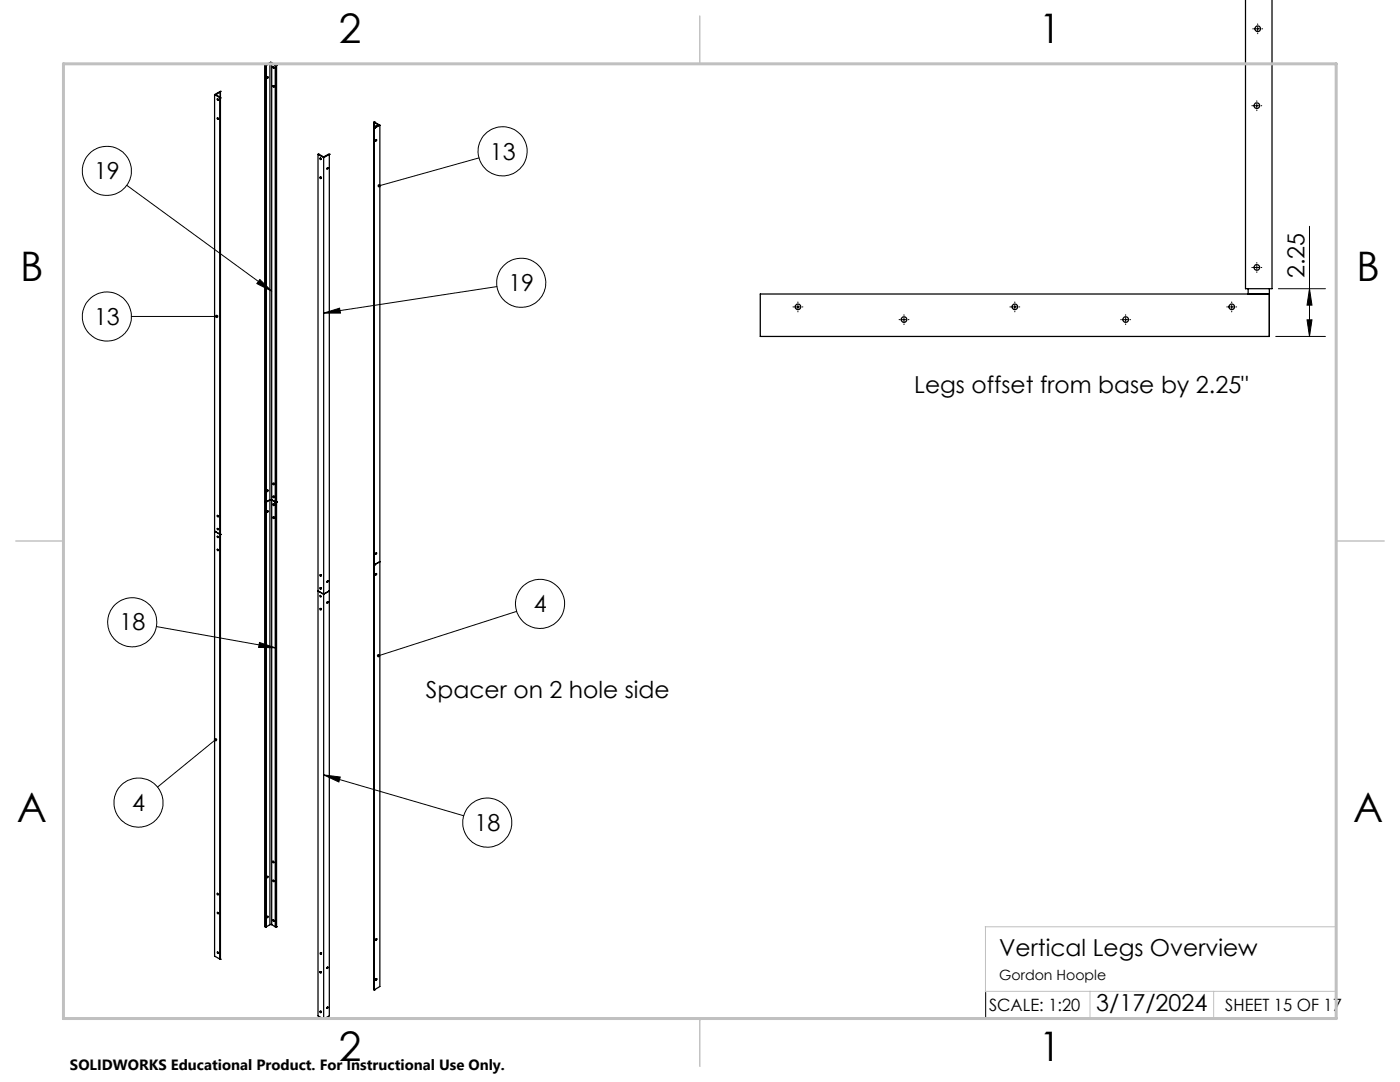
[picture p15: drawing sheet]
<svg xmlns="http://www.w3.org/2000/svg" width="279mm" height="216mm" viewBox="0 0 279 216" stroke-linecap="round" stroke-linejoin="round" font-family="sans-serif">
<defs><g id="words">
<g font-size="8.1">
<text x="67.6" y="8.5">2</text>
<text x="207.3" y="8.5">1</text>
<text x="4" y="56.2">B</text>
<text x="270.7" y="56.2">B</text>
<text x="3.3" y="164.1">A</text>
<text x="270" y="164.1">A</text>
<text x="67.6" y="211.7">2</text>
<text x="207.3" y="211.7">1</text>
</g>
<g font-size="4.7">
<text x="18.8" y="35.7">19</text>
<text x="97.7" y="31.8">13</text>
<text x="101.5" y="58.1">19</text>
<text x="260.3" y="55.5" transform="rotate(-90 260.3 55.5)">2.25</text>
<text x="18.8" y="64.8">13</text>
<text x="182.5" y="78.4">Legs offset from base by 2.25&quot;</text>
<text x="23.8" y="125.8">18</text>
<text x="106.5" y="122.1">4</text>
<text x="85" y="139.4">Spacer on 2 hole side</text>
<text x="26.4" y="161.8">4</text>
<text x="94.7" y="165.8">18</text>
<text x="199.4" y="190.7">Vertical Legs Overview</text>
<text x="218.8" y="201.7">3/17/2024</text>
</g>
<g font-size="3.4">
<text x="197.4" y="201.7">SCALE: 1:20</text>
<text x="244.5" y="201.7">SHEET 15 OF 17</text>
</g>
<text font-size="3" x="14" y="213.5">SOLIDWORKS Educational Product. For Instructional Use Only.</text>
<text font-size="2.8" x="199.4" y="195.5">Gordon Hoople</text>
</g></defs>
<g fill="none" stroke="#000" stroke-width=".25">
<path d="M248.6 -.1v57.7h5.3v-57.7M42.8 18.9l1.2 .6M42.8 18.9v171.9l1.2 .6M43.2 18.8v.2M43.2 19l.8 .4M43.5 19.7l.1 .2M44 18.2h.1M44 18.2v.2M44 19.4v.1M44 19.5h.1M44 18.4l-.8 .4M44 18.2l-1.2 .7"/>
<path d="M44 18.4v1M44 19.5v171.9M44 18.3v173.1M52.9 13.1h.3M52.9 13.1h.1M52.9 13.1l1.1-.7 1.2 .7M52.9 13.1v171.8M53.2 13.1v171.8M53.4 15.3l-.1 .3M53.9 12.6h.3M53.9 12.6l-.7 .5M53.9 12.6v171.9"/>
<path d="M54.2 12.6l.7 .5M54.2 12.6v171.9M54.5 13.3l.2 .1-.1 .2zM54.6 13.3l.1 .2M54.6 17.1h.1M54.6 17.1l.1 .2M54.6 13.3h.1M54.9 13.1h.3M54.9 13.1v171.8M55.2 13.1h.1M55.2 13.1v171.8M43.5 23.5l.1 .2"/>
<path d="M63.5 30.8h.1M63.5 30.8h.2l.8 .5 1.2-.5M63.5 30.8v171.9l1.1 .6M63.5 30.8l1.1 .7M64 31.5l.1 .3M64 35.3h.1M64 35.3l.1 .3M64.6 31.5v171.8M65.4 33.5h.1M65.4 33.5l-.2 .2M65.7 30.8h.1M65.7 30.8l-1.1 .7"/>
<path d="M65.7 30.8v171.9l-1.1 .6M74.6 24.4l.1 173.1M74.7 25.6h.1M74.7 25.5v.1M74.7 24.3v.1M74.7 24.3h.1M74.7 24.4v1.1M74.7 25.6v171.9M74.7 24.4l.7 .5M74.7 24.3l1.1 .7M75 27.9l.2 .1-.2 .2zM75.1 25.2v.1"/>
<path d="M75.1 27.9l-.2 .2M75.1 25.2l-.1-.1v.2M75.4 24.9v.2M75.4 25.1l-.7 .4M75.8 25l-1.1 .6M75.8 25v171.8l-1.1 .7M249.1 57.6v1.1M253.3 57.6v9.5h-101.6v-8.4h101.6M53.4 97.8l-.1 .2M54.6 96.4h.1M54.6 96.4l.1 .3M54.6 99h.1"/>
<path d="M54.6 99l.1 .2M42.8 106l1.2 .6M43.5 102.8l.1 .3M43.5 105.4l.1 .3M43.5 107l.1 .2M43.5 109.6l.1 .2M44 106.6h.1M52.9 100.2h.2l.8-.5 1.3 .5M52.9 100.2h.1M53.4 101.9l-.1 .3M54.6 100.6h.1M54.6 100.6l.1 .2"/>
<path d="M54.6 103.2h.1M54.6 103.2l.1 .2M55.2 100.2h.1M63.5 117.9l1.1 .7 1.1-.7M64 114.7h.1M64 114.7l.1 .2M64 117.3h.1M64 117.3l.1 .2M64 118.8l.1 .2M65.4 115.9h.1M65.4 115.9l-.2 .2M74.7 112.7h.1"/>
<path d="M75 110.3l.2 .2-.2 .1zM75.1 110.3l-.2 .2M75.1 114.4l-.2 .3M75.8 112.1l-1.1 .6M64 121.4h.1M64 121.4l.1 .2M65.3 120.1h.1l.1 .1-.2 .2zM65.4 120.1h.1M65.4 120.1l-.2 .2M43.4 178.3l.1 .1v.2l-.2-.1zM43.4 178.3l.1 .2M53.4 174.9l-.1 .2"/>
<path d="M54.5 171.8l.1 .3M54.6 175.6l.1 .3M43.4 190h.1l.1 .3zM43.4 182l.2 .4-.2-.2zM43.5 182.1l.1 .2M43.5 190l.1 .2M44 191.4h.1M52.9 184.9h.3M52.9 184.9h.1M53.4 182.8l-.1 .3M53.9 184.5h.3M53.9 184.5l-.7 .4"/>
<path d="M54.2 184.5l.7 .4M54.6 183.6l.1 .2M54.9 184.9h.3M55.2 184.9h.1M64 193.9h.1M64 193.9l.1 .2M64 190.1h.1M64 190.1l.1 .3M65.4 193l-.2 .2M74.7 197.5h.1M74.9 187.6h.1M75 195.5h.1"/>
<path d="M75 187.5h.1M75 195.4h.1M75.1 187.4h.1M75.1 187.4l-.2 .2M75.1 195.3h.1M75.1 195.3l-.2 .2M75.1 195.4h.1M64 201.8h.1M64 201.8l.1 .2M65.4 200.9l-.2 .3"/>
<circle cx="43.5" cy="19.9" r=".14"/>
<circle cx="53.4" cy="15.5" r=".15"/>
<circle cx="54.6" cy="17.3" r=".14"/>
<circle cx="251" cy="5.7" r=".57"/>
<circle cx="43.5" cy="23.7" r=".14"/>
<circle cx="64" cy="35.5" r=".13"/>
<circle cx="64" cy="31.7" r=".14"/>
<circle cx="65.4" cy="33.6" r=".15"/>
<circle cx="250.8" cy="21.1" r=".57"/>
<circle cx="250.8" cy="53.4" r=".57"/>
<circle cx="159.2" cy="61.2" r=".56"/>
<circle cx="180.4" cy="63.8" r=".56"/>
<circle cx="202.5" cy="61.2" r=".56"/>
<circle cx="224.6" cy="63.8" r=".56"/>
<circle cx="245.8" cy="61.2" r=".56"/>
<circle cx="53.4" cy="98" r=".15"/>
<circle cx="54.6" cy="99.2" r=".14"/>
<circle cx="54.6" cy="96.6" r=".14"/>
<circle cx="43.4" cy="109.8" r=".13"/>
<circle cx="43.4" cy="103" r=".13"/>
<circle cx="43.5" cy="105.6" r=".14"/>
<circle cx="43.5" cy="107.2" r=".14"/>
<circle cx="53.4" cy="102.1" r=".14"/>
<circle cx="54.6" cy="100.7" r=".14"/>
<circle cx="54.6" cy="103.4" r=".14"/>
<circle cx="64" cy="117.4" r=".14"/>
<circle cx="64" cy="118.9" r=".14"/>
<circle cx="64" cy="114.8" r=".13"/>
<circle cx="65.4" cy="116.1" r=".15"/>
<circle cx="75" cy="114.6" r=".14"/>
<circle cx="64" cy="121.6" r=".13"/>
<circle cx="53.4" cy="175" r=".15"/>
<circle cx="54.5" cy="172" r=".13"/>
<circle cx="54.6" cy="175.8" r=".14"/>
<circle cx="53.4" cy="183" r=".15"/>
<circle cx="54.6" cy="183.7" r=".14"/>
<circle cx="63.9" cy="194.1" r=".15"/>
<circle cx="64" cy="190.3" r=".14"/>
<circle cx="65.4" cy="193.1" r=".14"/>
<circle cx="75" cy="195.5" r=".14"/>
<circle cx="75" cy="187.5" r=".14"/>
<circle cx="63.9" cy="202" r=".15"/>
<circle cx="65.4" cy="201.1" r=".14"/>
</g>
<g fill="none" stroke="#000" stroke-width=".2">
<path d="M250 5.8h.2M250.6 5.8h.8M251 4.8v.1M251 5.3v.9M251 6.6v.1M251.8 5.8h.2M25.3 37l28.9 21.1M95.6 31.5l-19.9 5.6M249.8 21.1h.2M250.4 21.1h.8M250.8 20.1v.1M250.8 20.7v.8"/>
<path d="M250.8 21.9v.2M251.7 21.1h.1M51.9 55.8l2.3 2.3-2.9-1.5zM99.2 57.2l-34.6 5.3M249.8 53.4h.2M250.4 53.4h.8M250.8 52.4v.1M250.8 53v.8M250.8 54.2v.2M251.7 53.4h.1M255.1 57.6h9.4M261.3 57.6l.5 3.3h-1z"/>
<path d="M261.3 45.2v21.9M26.2 63.1h17.1M64.6 62.5l3.2-1 .1 1zM158.3 61.2h.1M158.8 61.2h.9M159.2 60.3v.1M159.2 60.8v.9M159.2 62.1v.1M160.1 61.2h.1M179.4 63.8h.2M180 63.8h.8M180.4 62.8v.1"/>
<path d="M180.4 63.4v.8M180.4 64.6v.2M181.3 63.8h.1M201.5 61.2h.2M202.1 61.2h.9M202.5 60.3v.1M202.5 60.8v.9M202.5 62.1v.1M203.4 61.2h.1M223.7 63.8h.1M224.2 63.8h.9M224.6 62.8v.1"/>
<path d="M224.6 63.4v.8M224.6 64.6v.2M225.5 63.8h.1M244.8 61.2h.2M245.4 61.2h.8M245.8 60.3v.1M245.8 60.8v.9M245.8 62.1v.1M246.7 61.2h.1M254.6 67.1h9.9M260.8 63.8h1l-.5 3.3zM31.2 125l23.7 4.3"/>
<path d="M51.8 128.2l3.1 1.1-3.3-.1zM103.1 122l-27.5 8.8M43 147.6l-11.6 9.5M64.6 154.6l3.3 .4-.3 1zM64.6 154.6l27.9 8.2M196.7 198v5.4"/>
<circle cx="21.3" cy="34.1" r="4.9"/>
<circle cx="100.3" cy="30.2" r="4.9"/>
<circle cx="104" cy="56.4" r="4.9"/>
<circle cx="21.3" cy="63.2" r="4.9"/>
<circle cx="26.4" cy="124.2" r="4.9"/>
<circle cx="107.8" cy="120.5" r="4.9"/>
<circle cx="27.6" cy="160.1" r="4.9"/>
<circle cx="97.2" cy="164.1" r="4.9"/>
</g>
<path d="M266.7 153.3v49.9h-240M196.6 184.9h70.1M196.6 197.8h70.1M196.7 184.9v12.9M217.5 197.8v5.4M242.2 197.8v5.4" fill="none" stroke="#c0c0c0" stroke-width=".2"/>
<path d="M139.7 3.2v9.5M3.1 107.9h9.6M266.7 107.9h9.5M139.7 203.2v9.6" fill="none" stroke="#c0c0c0" stroke-width=".3"/>
<path d="M12.7 12.7h254v190.5h-254z" fill="none" stroke="#c0c0c0" stroke-width=".6"/>
<g fill="#000">
<path d="M43 62.9a.34 .34 0 0 0 .1 .5 .34 .34 0 0 0 .5-.3h-.3h.3a.35 .35 0 0 0-.2-.3 .35 .35 0 0 0-.4 .1zM51.9 55.8l2.3 2.3-2.9-1.5zM75.4 36.8v.3h.3h-.3a.34 .34 0 0 0 .4 .3 .34 .34 0 0 0 .1-.6 .34 .34 0 0 0-.5 0zM64.6 62.5l3.2-1 .1 1zM51.8 128.2l3.1 1.1-3.3-.1zM75.3 130.6l-.1 .4 .4-.2-.4 .2a.34 .34 0 0 0 .6 .1 .34 .34 0 0 0 0-.5 .34 .34 0 0 0-.5 0zM42.7 147.5a.35 .35 0 0 0 .3 .5 .35 .35 0 0 0 .3-.6l-.3 .2 .3-.2-.4-.1zM64.6 154.6l3.3 .4-.3 1z"/>
<path d="M260.8 63.8h1l-.5 3.3zM261.3 57.6l.5 3.3h-1z"/>
</g>
<use href="#words"/>
</svg>
